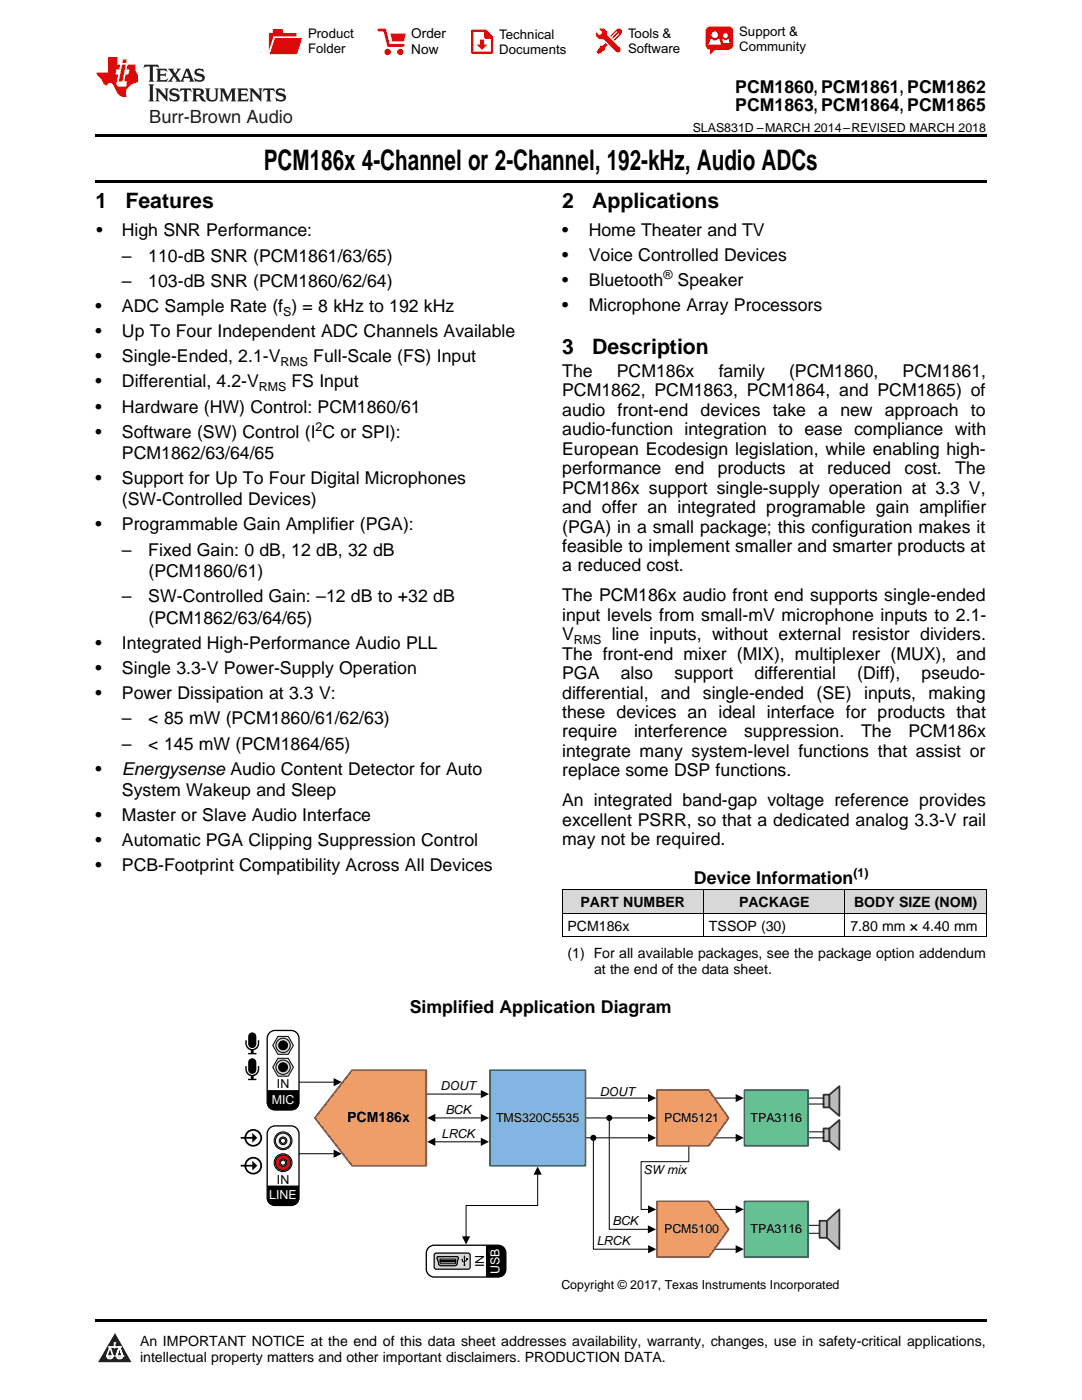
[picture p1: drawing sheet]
<svg xmlns="http://www.w3.org/2000/svg" width="216mm" height="279mm" viewBox="0 0 216 279" stroke-linecap="round" stroke-linejoin="round" font-family="sans-serif">
<defs><g id="words">
<text font-size="5.6" x="52.6" y="33.9">PCM186x 4-Channel or 2-Channel, 192-kHz, Audio ADCs</text>
<g font-size="4.2">
<text x="19" y="41.4">1</text>
<text x="25" y="41.4">Features</text>
<text x="112.2" y="41.4">2</text>
<text x="118.2" y="41.4">Applications</text>
<text x="112.2" y="70.6">3</text>
<text x="118.2" y="70.6">Description</text>
</g>
<text font-size="3.6" fill="#231f20" x="29.8" y="24.5">Burr-Brown Audio</text>
<g font-size="3.5">
<text x="146.7" y="18.6">PCM1860, PCM1861, PCM1862</text>
<text x="146.7" y="22.2">PCM1863, PCM1864, PCM1865</text>
<text x="19.2" y="47.1">•</text>
<text x="24.3" y="47.1">High SNR Performance:</text>
<text x="112.2" y="47.1">•</text>
<text x="117.5" y="47.1">Home Theater and TV</text>
<text x="24.3" y="52.2">–</text>
<text x="29.6" y="52.2">110-dB SNR (PCM1861/63/65)</text>
<text x="112.2" y="52.1">•</text>
<text x="117.5" y="52.1">Voice Controlled Devices</text>
<text x="24.3" y="57.3">–</text>
<text x="29.6" y="57.3">103-dB SNR (PCM1860/62/64)</text>
<text x="112.2" y="57.2">•</text>
<text x="117.5" y="57.2">Bluetooth</text>
<text x="135.2" y="57.2">Speaker</text>
<text x="19" y="62.3">•</text>
<text x="24.3" y="62.3">ADC Sample Rate (f ) = 8 kHz to 192 kHz</text>
<text x="112.2" y="62.2">•</text>
<text x="117.5" y="62.2">Microphone Array Processors</text>
<text x="19" y="67.3">•</text>
<text x="24.3" y="67.3">Up To Four Independent ADC Channels Available</text>
<text x="19" y="72.3">•</text>
<text x="19" y="77.3">•</text>
<text x="24.3" y="72.3">Single-Ended, 2.1-V</text>
<text x="24.3" y="77.3">Differential, 4.2-V</text>
<text x="58.2" y="77.3">FS Input</text>
<text x="62.5" y="72.3">Full-Scale (FS) Input</text>
<text x="112.2" y="75.2">The</text>
<text x="123.1" y="75.2">PCM186x</text>
<text x="143.4" y="75.2">family</text>
<text x="157.4" y="75.2">(PCM1860,</text>
<text x="180.1" y="75.2">PCM1861,</text>
<text x="19" y="82.3">•</text>
<text x="24.3" y="82.3">Hardware (HW) Control: PCM1860/61</text>
<text x="112.2" y="79.1">PCM1862, PCM1863, PCM1864, and PCM1865) of</text>
<text x="112.2" y="83">audio front-end devices take a new approach to</text>
<text x="19" y="87.3">•</text>
<text x="24.3" y="87.3">Software (SW) Control (I C or SPI):</text>
<text x="112.2" y="86.9">audio-function integration to ease compliance with</text>
<text x="24.3" y="91.6">PCM1862/63/64/65</text>
<text x="112.2" y="90.8">European Ecodesign legislation, while enabling high-</text>
<text x="112.2" y="94.7">performance</text>
<text x="134.7" y="94.7">end</text>
<text x="143.2" y="94.7">products</text>
<text x="159.4" y="94.7">at</text>
<text x="165.1" y="94.7">reduced</text>
<text x="180.5" y="94.7">cost.</text>
<text x="190.6" y="94.7">The</text>
<text x="19" y="96.6">•</text>
<text x="24.3" y="96.6">Support for Up To Four Digital Microphones</text>
<text x="24.3" y="100.8">(SW-Controlled Devices)</text>
<text x="112.2" y="98.5">PCM186x support single-supply operation at 3.3 V,</text>
<text x="19" y="105.8">•</text>
<text x="24.3" y="105.8">Programmable Gain Amplifier (PGA):</text>
<text x="112.2" y="102.4">and offer an integrated programable gain amplifier</text>
<text x="112.2" y="106.3">(PGA) in a small package; this configuration makes it</text>
<text x="24.3" y="110.9">–</text>
<text x="29.6" y="110.9">Fixed Gain: 0 dB, 12 dB, 32 dB</text>
<text x="112.2" y="110.2">feasible to implement smaller and smarter products at</text>
<text x="29.6" y="115.1">(PCM1860/61)</text>
<text x="112.2" y="114.1">a reduced cost.</text>
<text x="24.3" y="120.2">–</text>
<text x="29.6" y="120.2">SW-Controlled Gain: –12 dB to +32 dB</text>
<text x="29.6" y="124.5">(PCM1862/63/64/65)</text>
<text x="112.2" y="120">The PCM186x audio front end supports single-ended</text>
<text x="112.2" y="123.9">input levels from small-mV microphone inputs to 2.1-</text>
<text x="19" y="129.5">•</text>
<text x="24.3" y="129.5">Integrated High-Performance Audio PLL</text>
<text x="112.2" y="127.8">V</text>
<text x="112.2" y="131.7">The front-end mixer (MIX), multiplexer (MUX), and</text>
<text x="122.1" y="127.8">line inputs, without external resistor dividers.</text>
<text x="19" y="134.5">•</text>
<text x="24.3" y="134.5">Single 3.3-V Power-Supply Operation</text>
<text x="112.2" y="135.5">PGA</text>
<text x="123.9" y="135.5">also</text>
<text x="134.6" y="135.5">support</text>
<text x="150.6" y="135.5">differential</text>
<text x="171.1" y="135.5">(Diff),</text>
<text x="183.9" y="135.5">pseudo-</text>
<text x="19" y="139.5">•</text>
<text x="24.3" y="139.5">Power Dissipation at 3.3 V:</text>
<text x="112.2" y="139.4">differential,</text>
<text x="112.2" y="143.3">these devices an ideal interface for products that</text>
<text x="131.9" y="139.4">and single-ended (SE)</text>
<text x="172.4" y="139.4">inputs, making</text>
<text x="24.3" y="144.6">–</text>
<text x="24.3" y="149.6">–</text>
<text x="29.6" y="144.6">&lt; 85 mW (PCM1860/61/62/63)</text>
<text x="29.6" y="149.6">&lt; 145 mW (PCM1864/65)</text>
<text x="112.2" y="147.2">require</text>
<text x="126.5" y="147.2">interference</text>
<text x="148.5" y="147.2">suppression.</text>
<text x="171.8" y="147.2">The</text>
<text x="181.3" y="147.2">PCM186x</text>
<text x="19" y="154.7">•</text>
<text x="24.3" y="154.7">Energysense Audio Content Detector for Auto</text>
<text x="112.2" y="151.1">integrate many system-level functions that assist or</text>
<text x="112.2" y="154.9">replace some DSP functions.</text>
<text x="24.3" y="158.9">System Wakeup and Sleep</text>
<text x="112.2" y="160.9">An integrated band-gap voltage reference provides</text>
<text x="19" y="163.9">•</text>
<text x="24.3" y="163.9">Master or Slave Audio Interface</text>
<text x="112.2" y="164.8">excellent PSRR, so that a dedicated analog 3.3-V rail</text>
<text x="19" y="168.9">•</text>
<text x="19" y="173.9">•</text>
<text x="24.3" y="168.9">Automatic PGA Clipping Suppression Control</text>
<text x="24.3" y="173.9">PCB-Footprint Compatibility Across All Devices</text>
<text x="112.2" y="168.7">may not be required.</text>
<text x="138.5" y="176.4">Device Information</text>
<text x="81.8" y="202.1">Simplified Application Diagram</text>
</g>
<g font-size="2.8">
<text x="113.2" y="185.7">PCM186x</text>
<text x="115.8" y="181">PART NUMBER</text>
<text x="141.5" y="185.7">TSSOP (30)</text>
<text x="147.5" y="181">PACKAGE</text>
<text x="169.7" y="185.7">7.80 mm × 4.40 mm</text>
<text x="170.4" y="181">BODY SIZE (NOM)</text>
<text x="113.2" y="191.2">(1) For all available packages, see the package option addendum</text>
<text x="118.5" y="194.4">at the end of the data sheet.</text>
<text x="69.3" y="224">PCM186x</text>
<text x="27.9" y="268.6">An IMPORTANT NOTICE at the end of this data sheet addresses availability, warranty, changes, use in safety-critical applications,</text>
<text x="27.9" y="271.8">intellectual property matters and other important disclaimers. PRODUCTION DATA.</text>
</g>
<g font-size="2.7">
<text x="82.1" y="7.7">Order</text>
<text x="82.1" y="10.7">Now</text>
</g>
<g font-size="2.6">
<text x="61.5" y="7.6">Product</text>
<text x="61.5" y="10.6">Folder</text>
<text x="99.6" y="7.8">Technical</text>
<text x="99.6" y="10.8">Documents</text>
<text x="125.3" y="7.6">Tools &amp;</text>
<text x="125.3" y="10.6">Software</text>
<text x="147.5" y="7.2">Support &amp;</text>
<text x="147.5" y="10.2">Community</text>
</g>
<g font-size="2.5">
<text x="138.2" y="26.3">SLAS831D –MARCH 2014–REVISED MARCH 2018</text>
<text x="132.4" y="55.7">®</text>
<text x="56.5" y="63">S</text>
<text x="56" y="73">RMS</text>
<text x="51.6" y="78">RMS</text>
<text x="63" y="85.9">2</text>
<text x="114.5" y="128.5">RMS</text>
<text x="170.3" y="175">(1)</text>
<text x="55.3" y="217.2">IN</text>
<text x="87.9" y="217.5">DOUT</text>
<text x="119.7" y="218.7">DOUT</text>
<text x="88.1" y="227">LRCK</text>
<text x="88.9" y="222.3">BCK</text>
<text x="99" y="223.9">TMS320C5535</text>
<text x="132.5" y="223.9">PCM5121</text>
<text x="149.8" y="223.9">TPA3116</text>
<text x="55.3" y="236.3">IN</text>
<text x="128.4" y="234.3">SW mix</text>
<text x="122.2" y="244.5">BCK</text>
<text x="119.1" y="248.5">LRCK</text>
<text x="132.5" y="246.1">PCM5100</text>
<text x="149.8" y="246.1">TPA3116</text>
<text x="96.6" y="252.9" transform="rotate(-90 96.6 252.9)">IN</text>
<text x="112" y="257.2">Copyright © 2017, Texas Instruments Incorporated</text>
</g>
<g font-size="2.5" fill="#fff">
<text x="54.2" y="220.3">MIC</text>
<text x="53.7" y="239.3">LINE</text>
<text x="99.7" y="254.2" transform="rotate(-90 99.7 254.2)">USB</text>
</g>
</g></defs>
<g fill="#d8d8d8">
<path d="M112.2 177.7h28.2v4.6h-28.2z"/>
<path d="M140.4 177.7h28.2v4.6h-28.2z"/>
<path d="M168.6 177.7h28.2v4.6h-28.2z"/>
</g>
<path d="M22.9 266l3.3 5.9h-6.6z" fill="#231f20"/>
<path d="M21.3 270.6h1.2l-.3 .5h-.3a.53 .53 0 0 1-.6-.5z" fill-rule="evenodd" fill="#fff"/>
<path d="M21.3 270.6h1.2l-.3 .5h-.3a.53 .53 0 0 1-.6-.5z" fill="none" stroke="#231f20" stroke-width=".33"/>
<path d="M21.3 270.6l1.2 .1-.3 .4h-.5z" fill="none" stroke="#fff" stroke-width=".33"/>
<path d="M22.9 268.9h.1" fill="none" stroke="#fff" stroke-width=".33"/>
<path d="M22.9 268v.9z" fill="#fff"/>
<path d="M22.9 268v.9z" fill="none" stroke="#fff" stroke-width=".33"/>
<circle cx="22.9" cy="268" r=".16" fill="#fff"/>
<path d="M21.8 268.8h.1" fill="none" stroke="#fff" stroke-width=".33"/>
<path d="M21.8 268.8h2.2z" fill="#fff"/>
<path d="M21.8 268.8h2.2z" fill="none" stroke="#fff" stroke-width=".33"/>
<circle cx="24" cy="268.8" r=".16" fill="#fff"/>
<path d="M23.2 270.6h.1" fill="none" stroke="#fff" stroke-width=".33"/>
<path d="M23.8 268.8l-.6 1.8z" fill="#fff"/>
<path d="M23.8 268.8l-.6 1.8z" fill="none" stroke="#fff" stroke-width=".33"/>
<path d="M23.8 268.8l.7 1.8z" fill="#fff"/>
<path d="M23.8 268.8l.7 1.8z" fill="none" stroke="#fff" stroke-width=".33"/>
<path d="M24.4 270.6h.1" fill="none" stroke="#fff" stroke-width=".33"/>
<circle cx="21.3" cy="270.6" r=".16" fill="#fff"/>
<path d="M22 268.8l-.7 1.8z" fill="#fff"/>
<path d="M22 268.8l-.7 1.8z" fill="none" stroke="#fff" stroke-width=".33"/>
<path d="M22 268.8l.5 1.8z" fill="#fff"/>
<path d="M22 268.8l.5 1.8z" fill="none" stroke="#fff" stroke-width=".33"/>
<circle cx="22.5" cy="270.6" r=".16" fill="#fff"/>
<path d="M23.3 270.6h1.2a.63 .63 0 0 1-.6 .5 .63 .63 0 0 1-.6-.5z" fill-rule="evenodd" fill="#fff"/>
<path d="M23.3 270.6h1.2a.63 .63 0 0 1-.6 .5 .63 .63 0 0 1-.6-.5z" fill="none" stroke="#231f20" stroke-width=".33"/>
<path d="M23.3 270.6h1.2l-.4 .5h-.5z" fill="none" stroke="#fff" stroke-width=".33"/>
<path d="M23.2 270.6h.1" fill="none" stroke="#fff" stroke-width=".33"/>
<circle cx="24.5" cy="270.6" r=".16" fill="#fff"/>
<path d="M19 263.2h177.8v.5h-177.8z" fill="#000"/>
<path d="M164.3 218.5h1.2v2.5h-1.2z" fill-rule="evenodd" fill="#bababa"/>
<path d="M164.3 218.5h1.2v2.5h-1.2z" fill="none" stroke="#303030" stroke-width=".35"/>
<path d="M165.5 218.5l2-1.7v5.9l-2-1.7z" fill-rule="evenodd" fill="#bababa"/>
<path d="M165.5 218.5l2-1.7v5.9l-2-1.7z" fill="none" stroke="#303030" stroke-width=".35"/>
<path d="M164.3 225.2h1.2v2.6h-1.2z" fill-rule="evenodd" fill="#bababa"/>
<path d="M164.3 225.2h1.2v2.6h-1.2z" fill="none" stroke="#303030" stroke-width=".35"/>
<path d="M165.5 225.2l2-1.7v6l-2-1.7z" fill-rule="evenodd" fill="#bababa"/>
<path d="M165.5 225.2l2-1.7v6l-2-1.7z" fill="none" stroke="#303030" stroke-width=".35"/>
<path d="M161.3 244.5h2.3M161.3 246.1h2.3" fill="none" stroke="#000" stroke-width=".2"/>
<path d="M163.5 243.6h1.5v3.4h-1.5z" fill-rule="evenodd" fill="#bababa"/>
<path d="M163.5 243.6h1.5v3.4h-1.5z" fill="none" stroke="#303030" stroke-width=".35"/>
<path d="M165 243.6l2.5-2.2v7.9l-2.5-2.3z" fill-rule="evenodd" fill="#bababa"/>
<path d="M165 243.6l2.5-2.2v7.9l-2.5-2.3z" fill="none" stroke="#303030" stroke-width=".35"/>
<g fill="none" stroke="#000" stroke-width=".2">
<path d="M54.9 216h11.9M142.2 219.1h4.8M161.3 219.1h3.1M107.3 234.2v6.4h-14.3v6.3M118.4 227.1v22.2h11.1M121.6 223.1v22.2h7.9M137.4 228.5v3.3h-9.5v9.6h1.6M142.2 227.1h4.8M161.3 225.9h3.1M161.3 227.1h3.1M161.3 220.3h3.1M142.2 241.4h4.8"/>
<path d="M142.2 249.3h4.8"/>
</g>
<g fill="#000">
<path d="M66.6 215.2l1.6 .8-1.6 .8zM146.8 218.3l1.6 .8-1.6 .9zM107.3 232.8l.8 1.6h-1.6zM146.8 226.3l1.6 .8-1.6 .8zM92.2 246.7h1.6l-.8 1.7zM129.3 244.5l1.6 .8-1.6 .8zM129.3 240.6l1.6 .8-1.6 .8zM129.3 248.5l1.7 .8-1.7 .8zM146.8 240.6l1.6 .8-1.6 .8zM146.8 248.5l1.6 .8-1.6 .8z"/>
<circle cx="118.4" cy="227.1" r=".61"/>
<circle cx="121.6" cy="223.1" r=".61"/>
</g>
<path d="M131.1 239.8h10.3l4 5.5-4 5.6h-10.3z" fill-rule="evenodd" fill="#ef9e67"/>
<path d="M131.1 239.8h10.3l4 5.5-4 5.6h-10.3z" fill="none" stroke="#84471f" stroke-width=".35"/>
<path d="M116.8 219.1h12.7M116.8 223.1h12.7M116.8 227.1h12.7" fill="none" stroke="#000" stroke-width=".2"/>
<path d="M129.3 218.3l1.6 .8-1.6 .9zM129.3 222.3l1.6 .8-1.6 .8zM129.3 226.3l1.6 .8-1.6 .8z" fill="#000"/>
<path d="M131.1 217.6h10.3l4 5.5-4 5.6h-10.3z" fill-rule="evenodd" fill="#ef9e67"/>
<path d="M131.1 217.6h10.3l4 5.5-4 5.6h-10.3z" fill="none" stroke="#84471f" stroke-width=".35"/>
<path d="M85 218.3h11.1M86.7 227.9h9.4M86.7 223.1h9.4" fill="none" stroke="#000" stroke-width=".2"/>
<path d="M95.9 217.5l1.7 .8-1.7 .9zM85.2 227.9l1.7-.8v1.6zM85.2 223.1l1.7-.8v1.6zM95.9 227.1l1.7 .8-1.7 .8zM95.9 222.3l1.7 .8-1.7 .8z" fill="#000"/>
<path d="M85.7 248.8l.9-.3h12.7a1.59 1.59 0 0 1 1.6 1.6v3.2a1.59 1.59 0 0 1-1.6 1.6h-12.7a1.59 1.59 0 0 1-1.5-1.6v-3.2v-.5z" fill-rule="evenodd" fill="#fff"/>
<path d="M85.7 248.8l.9-.3h12.7a1.59 1.59 0 0 1 1.6 1.6v3.2a1.59 1.59 0 0 1-1.6 1.6h-12.7a1.59 1.59 0 0 1-1.5-1.6v-3.2v-.5z" fill="none" stroke="#000" stroke-width=".26"/>
<path d="M97 248.5h2.6a1.3 1.3 0 0 1 1.3 1.3v3.8a1.29 1.29 0 0 1-1.3 1.3h-2.6z" fill-rule="evenodd" fill="#000"/>
<path d="M86.8 250.2h6.8l.2 .3-.1 2.6-.3 .2-6.6-.1-.2-.3v-2.4z" fill="none" stroke="#000" stroke-width=".2"/>
<path d="M86.8 250.2h6.8l.2 .3-.1 2.6-.3 .2-6.6-.1-.2-.3v-2.4z" fill-rule="evenodd" fill="#d8d8d8"/>
<path d="M86.8 250.2h6.8l.2 .3-.1 2.6-.3 .2-6.6-.1-.2-.3v-2.4zM87.2 250.9l.3-.1h3.7l.3 .3-.3 1.1-.2 .3-3 .1-.4-.2z" fill="none" stroke="#000" stroke-width=".2"/>
<path d="M87.2 250.9l.3-.1h3.7l.3 .3-.3 1.1-.2 .3-3 .1-.4-.2z" fill-rule="evenodd" fill="#a5a5a5"/>
<path d="M87.2 250.9l.3-.1h3.7l.3 .3-.3 1.1-.2 .3-3 .1-.4-.2z" fill="none" stroke="#000" stroke-width=".2"/>
<path d="M87.8 251.3h3.1v.8h-3.1z" fill-rule="evenodd" fill="#f2f2f2"/>
<path d="M54.9 230.3h11.9M87.8 251.3h3.1v.8h-3.1zM87.8 251.6h3.1v.2h-3.1zM92.2 251.4l.2 .4 .3 .1M92.7 250.8v1.6M93.1 251.2v.3l-.4 .2" fill="none" stroke="#000" stroke-width=".2"/>
<path d="M87.8 251.7h3.1" fill="none" stroke="#000" stroke-width=".21"/>
<g fill="#000">
<path d="M50.3 226.1l1 1-1 1zM50.3 231.6l1 1-1 1zM66.6 229.4l1.6 .9-1.6 .8zM92.7 250.5l.2 .5h-.4z"/>
<path d="M92.1 251.3h.2v.2h-.2z" fill-rule="evenodd"/>
<path d="M93 251.1h.3v.3h-.3z" fill-rule="evenodd"/>
<circle cx="92.7" cy="252.5" r=".2"/>
</g>
<g fill="none" stroke="#000" stroke-width=".35">
<path d="M48.2 227.1h2.3M48.2 232.6h2.3"/>
<circle cx="50.5" cy="227.1" r="1.59"/>
<circle cx="50.5" cy="232.6" r="1.59"/>
</g>
<path d="M53.6 225.3l.8-.5 .5-.1h3.2a1.59 1.59 0 0 1 1.6 1.6v12.7a1.59 1.59 0 0 1-1.6 1.6h-3.2a1.59 1.59 0 0 1-1.6-1.6v-12.7z" fill-rule="evenodd" fill="#fff"/>
<path d="M53.6 225.3l.8-.5 .5-.1h3.2a1.59 1.59 0 0 1 1.6 1.6v12.7a1.59 1.59 0 0 1-1.6 1.6h-3.2a1.59 1.59 0 0 1-1.6-1.6v-12.7z" fill="none" stroke="#000" stroke-width=".26"/>
<path d="M53.3 236.6h6.4v2.7a1.3 1.3 0 0 1-1.3 1.3h-3.8a1.29 1.29 0 0 1-1.3-1.3z" fill-rule="evenodd" fill="#000"/>
<circle cx="56.5" cy="227.7" r="1.79" fill="#a5a5a5"/>
<circle cx="56.5" cy="227.7" r="1.79" fill="none" stroke="#000" stroke-width=".2"/>
<circle cx="56.5" cy="227.7" r="1.53" fill="#f2f2f2"/>
<circle cx="56.5" cy="227.7" r="1.53" fill="none" stroke="#000" stroke-width=".2"/>
<circle cx="56.5" cy="227.7" r=".77" fill="#7f7f7f"/>
<circle cx="56.5" cy="227.7" r=".77" fill="none" stroke="#000" stroke-width=".2"/>
<circle cx="56.5" cy="227.7" r=".5" fill="#fff"/>
<circle cx="56.5" cy="227.7" r=".5" fill="none" stroke="#000" stroke-width=".2"/>
<circle cx="56.5" cy="232" r="1.79" fill="#a5a5a5"/>
<circle cx="56.5" cy="232" r="1.79" fill="none" stroke="#000" stroke-width=".2"/>
<circle cx="56.5" cy="232" r="1.53" fill="#e60000"/>
<circle cx="56.5" cy="232" r="1.53" fill="none" stroke="#000" stroke-width=".2"/>
<circle cx="56.5" cy="232" r=".77" fill="#7f7f7f"/>
<circle cx="56.5" cy="232" r=".77" fill="none" stroke="#000" stroke-width=".2"/>
<circle cx="56.5" cy="232" r=".5" fill="#fff"/>
<circle cx="56.5" cy="232" r=".5" fill="none" stroke="#000" stroke-width=".2"/>
<path d="M53.6 206.3l.8-.6 .5-.1h3.2a1.59 1.59 0 0 1 1.6 1.6v12.7a1.59 1.59 0 0 1-1.6 1.6h-3.2a1.59 1.59 0 0 1-1.6-1.6v-12.7z" fill-rule="evenodd" fill="#fff"/>
<path d="M53.6 206.3l.8-.6 .5-.1h3.2a1.59 1.59 0 0 1 1.6 1.6v12.7a1.59 1.59 0 0 1-1.6 1.6h-3.2a1.59 1.59 0 0 1-1.6-1.6v-12.7z" fill="none" stroke="#000" stroke-width=".26"/>
<path d="M53.3 217.6h6.4v2.6a1.3 1.3 0 0 1-1.3 1.3h-3.8a1.29 1.29 0 0 1-1.3-1.3z" fill-rule="evenodd" fill="#000"/>
<path d="M55.5 206.8h2l1.1 1.8-1.1 1.8h-2l-1.1-1.8z" fill-rule="evenodd" fill="#dbdbdb"/>
<path d="M55.5 206.8h2l1.1 1.8-1.1 1.8h-2l-1.1-1.8z" fill="none" stroke="#000" stroke-width=".2"/>
<circle cx="56.5" cy="208.6" r="1.43" fill="#dbdbdb"/>
<g fill="none" stroke="#000" stroke-width=".2">
<circle cx="56.5" cy="208.6" r="1.43"/>
<circle cx="56.5" cy="208.6" r=".89"/>
</g>
<circle cx="56.5" cy="208.6" r=".89" fill="#000"/>
<path d="M55.5 211.2h2l1.1 1.8-1.1 1.8h-2l-1.1-1.8z" fill-rule="evenodd" fill="#dbdbdb"/>
<path d="M55.5 211.2h2l1.1 1.8-1.1 1.8h-2l-1.1-1.8z" fill="none" stroke="#000" stroke-width=".2"/>
<circle cx="56.5" cy="213" r="1.43" fill="#dbdbdb"/>
<g fill="none" stroke="#000" stroke-width=".2">
<circle cx="56.5" cy="213" r=".89"/>
<circle cx="56.5" cy="213" r="1.43"/>
</g>
<g fill="#000">
<path d="M48.9 207.6h.3a1.27 1.27 0 0 0 1.5 1.7 1.36 1.36 0 0 0 .7-1.7h.3a1.62 1.62 0 0 1-1.1 2v.5h.6v.3h-1.7v-.3h.6v-.5a1.62 1.62 0 0 1-1.2-2z" fill-rule="evenodd"/>
<path d="M48.9 212.8h.3a1.27 1.27 0 0 0 1.5 1.7 1.36 1.36 0 0 0 .7-1.7h.3a1.62 1.62 0 0 1-1.1 2v.5h.6v.3h-1.7v-.3h.6v-.5a1.62 1.62 0 0 1-1.2-2z" fill-rule="evenodd"/>
<path d="M49.8 206.3a.81 .81 0 0 1 .8-.2 .81 .81 0 0 1 .5 .8v1.4a.81 .81 0 0 1-.8 .9 .81 .81 0 0 1-.8-.9v-1.4z" fill-rule="evenodd"/>
<path d="M49.8 211.4a.81 .81 0 0 1 .8-.1 .81 .81 0 0 1 .5 .7v1.5a.81 .81 0 0 1-.8 .8 .81 .81 0 0 1-.8-.8v-1.5z" fill-rule="evenodd"/>
<circle cx="56.5" cy="213" r=".89"/>
</g>
<path d="M97.8 213.6h19v19h-19z" fill-rule="evenodd" fill="#82b5e2"/>
<path d="M97.8 213.6h19v19h-19z" fill="none" stroke="#295c75" stroke-width=".35"/>
<path d="M70.2 213.6h14.9v19h-14.9l-7.4-9.5z" fill-rule="evenodd" fill="#ef9e67"/>
<path d="M70.2 213.6h14.9v19h-14.9l-7.4-9.5z" fill="none" stroke="#84471f" stroke-width=".35"/>
<path d="M148.6 217.6h12.7v11.1h-12.7z" fill-rule="evenodd" fill="#65c192"/>
<path d="M148.6 217.6h12.7v11.1h-12.7z" fill="none" stroke="#286b49" stroke-width=".35"/>
<path d="M148.6 239.8h12.7v11.1h-12.7z" fill-rule="evenodd" fill="#65c192"/>
<path d="M148.6 239.8h12.7v11.1h-12.7z" fill="none" stroke="#286b49" stroke-width=".35"/>
<path d="M112.2 177.6h84.6M112.2 177.7v9.3M140.4 177.7v9.3M168.6 177.7v9.3M196.8 177.7v9.3M112.2 186.9h84.6M112.2 182.3h84.6" fill="none" stroke="#000" stroke-width=".2"/>
<path d="M19 35.9h177.8v.5h-177.8zM19 26.8h177.8v.6h-177.8z" fill="#000"/>
<path d="M28.8 12.9l-.2 .6 .4-.2a.65 .65 0 0 1 .9 .2v2.4l-.3 .4h1.2l-.3-.4v-2.4a.9 .9 0 0 1 1.2 .1l-.1-.7zM31.2 13.7l.2 .4v1.8l-.2 .4h2.1l.2-.7a1.3 1.3 0 0 1-1.5 .4v-.9h.8l.3 .2v-.7l-.3 .2h-.8v-.6l.2-.2a1.12 1.12 0 0 1 1.1 .3l-.1-.6zM33.5 13.7l1 1.3-1 1.3h.9l-.2-.2 .5-.9 .5 .9-.2 .2h1.8l-.2-.2 .1-.5h1.1l.1 .4-.2 .3h1.1l-.3-.4-.8-2.2h-.6l-1 2.4-1-1.2 1-1.2h-.9l.2 .2-.4 .8-.5-.7 .2-.3zM37.3 14.2l.4 1.1h-.9zM39.1 13.9a.73 .73 0 0 0-.3 .8 .73 .73 0 0 0 .7 .5l.7 .1 .2 .3a.88 .88 0 0 1-.9 .4 .88 .88 0 0 1-.7-.5l.1 .8 .3-.1a1.04 1.04 0 0 0 1.1 .1 1.04 1.04 0 0 0 .5-1.1 1.63 1.63 0 0 0-1.4-.6l-.1-.3a.8 .8 0 0 1 1.3 .1l-.1-.7-.2 .1-.6-.1zM29.6 16.8l.3 .5v2.5l-.3 .4h1.2l-.3-.4v-2.5l.3-.5zM31 17.6l.2 .5v1.7l-.2 .4h.9l-.3-.4v-1.5l1.8 2v-2.2l.2-.5h-.8l.2 .3 .1 1.2-1.3-1.5zM34.1 17.8a.73 .73 0 0 0-.3 .8 .73 .73 0 0 0 .7 .5l.7 .2 .2 .3a.88 .88 0 0 1-.9 .4 .88 .88 0 0 1-.7-.6l.1 .8 .2-.1a1.03 1.03 0 0 0 1.2 .1 1.03 1.03 0 0 0 .5-1.1 1.62 1.62 0 0 0-1.4-.6l-.1-.2a.8 .8 0 0 1 1.3 .1l-.1-.8-.2 .2-.6-.2zM36 17.6l-.1 .8a.7 .7 0 0 1 .8-.4l.1 1.8-.3 .4h1.1l-.3-.4v-1.8a.73 .73 0 0 1 .9 .4l-.1-.8zM38.3 17.6l.3 .5v1.7l-.3 .4h1.1l-.2-.2-.1-.8h.3a.97 .97 0 0 1 .7 .7 .71 .71 0 0 0 1.1 .2l-1.2-1.1a.68 .68 0 0 0 .7-.6 .68 .68 0 0 0-.6-.7zM39.2 18h.1a.52 .52 0 0 1 .6 0 .52 .52 0 0 1 .1 .6l-.2 .2-.7 .1zM40.9 17.6l.2 .3a3 3 0 0 0 .3 2.1 1.18 1.18 0 0 0 2-.7v-1.4l.2-.3h-.8l.3 .5v1.2a.67 .67 0 0 1-.7 .7 .67 .67 0 0 1-.7-.7v-1.2l.3-.5zM43.8 17.6l.3 .5v1.7l-.3 .4h.8l-.2-.4v-1.6l.9 2.1 1-2.1v1.6l-.2 .4h1l-.2-.4v-1.7l.2-.5h-.9l-.7 1.7-.8-1.7zM47.3 17.6l.3 .5v1.7l-.3 .4h2.1l.2-.6a1.3 1.3 0 0 1-1.4 .3l-.1-.9h.9l.2 .2v-.7l-.2 .2h-.9v-.6l.2-.1a1.12 1.12 0 0 1 1.2 .3l-.2-.7zM49.7 17.6l.3 .5v1.7l-.3 .4h.9l-.3-.4v-1.5l1.8 2v-2.2l.3-.5h-.8l.2 .3v1.2l-1.3-1.5zM52.6 17.6l-.1 .8a.7 .7 0 0 1 .8-.4l.1 1.8-.3 .4h1.1l-.3-.4v-1.8a.73 .73 0 0 1 .9 .4l-.1-.8zM55.3 17.8a.73 .73 0 0 0-.3 .8 .73 .73 0 0 0 .7 .5l.7 .2 .2 .3a.88 .88 0 0 1-.9 .4 .88 .88 0 0 1-.7-.6l.1 .8 .3-.1a1.03 1.03 0 0 0 1.1 .1 1.03 1.03 0 0 0 .5-1.1 1.63 1.63 0 0 0-1.4-.6l-.1-.2a.8 .8 0 0 1 1.3 .1l-.1-.8-.2 .2-.6-.2z" fill="#231f20"/>
<path d="M21.6 11.4v3.1h-2.3l.1 .4 .9 1.1a1.06 1.06 0 0 0 1.1 1 .65 .65 0 0 1 .6-.4 .65 .65 0 0 1 .6 .3l.4 .9a1.84 1.84 0 0 0 2.3 1.5 1.8 1.8 0 0 1 1.1-2.5l1.1-.4-.1-1.6a1.77 1.77 0 0 1-.4-1.9h-1.6l-.2 1h.6l-.2 .9h-.5l-.3 1.1v.3l.5 .1-.2 1h-.7a.81 .81 0 0 1-1.1-.8l.3-1.7h-.6l.2-.9h.6l.2-1h-.5v-1.5zM24.3 12.9l-.6 3.4h.7l.7-3.4zM24.5 11.8l-.1 .8h.8l.1-.8z" fill="#ee1d23"/>
<g fill="#d60000">
<path d="M54.4 5.8h2v.8h2.8v4.2h-5.5v-4.2h.7z" fill-rule="evenodd"/>
<path d="M54.7 7.5h5.6l-1 3.3h-5.6z" fill-rule="evenodd"/>
</g>
<path d="M54.6 7.4h5.8l-.1 .1h-5.5l-1.1 3.3z" fill-rule="evenodd" fill="#fff"/>
<path d="M54.6 7.4h5.8l-.1 .1h-5.5l-1.1 3.3z" fill="none" stroke="#fff" stroke-width=".2"/>
<path d="M75.6 6h1.2l.7 3.1h3" fill="none" stroke="#d60000" stroke-width=".56"/>
<g fill="#d60000">
<path d="M77.9 6.7h3.1l-.4 1.5h-2.3z" fill-rule="evenodd"/>
<circle cx="77.3" cy="10.4" r=".64"/>
<circle cx="79.9" cy="10.4" r=".64"/>
</g>
<path d="M94.2 6.2h2.7l1.3 1.2v3.1h-4z" fill="none" stroke="#d60000" stroke-width=".44"/>
<g fill="#d60000">
<path d="M95.8 7.9h.8v1h.6l-1 1.1-1-1v-.1h.6z" fill-rule="evenodd"/>
<path d="M96.6 6.2h.3l1.3 1.2v.4h-1.3l-.3-.4z" fill-rule="evenodd"/>
<path d="M119.6 5.7h.9l.6 .6 .1 .7 2.5 2.5-.8 .8-2.3-2.3-1.1-.2-.6-.6v-.8l.7 .6 .5-.4v-.2l-.4-.5z" fill-rule="evenodd"/>
<path d="M119.9 9.1h.4l.5-.5 .4 .4-.5 .5v.4l-1.2 .9-.5-.5z" fill-rule="evenodd"/>
<path d="M123 5.9a.67 .67 0 0 1 .9 0 .67 .67 0 0 1 0 .9z" fill-rule="evenodd"/>
<path d="M123 5.9l.9 .9-1.2 1.2h-.2l.1-.2 .9-.9 .1-.2h-.3l-.9 1h-.2v-.2l.9-1 .1-.2h-.3l-.9 1h-.2v-.2z" fill-rule="evenodd"/>
<circle cx="123.3" cy="9.9" r=".54"/>
</g>
<path d="M121.1 6.3l-.1 .7" fill="none" stroke="#d60000" stroke-width=".2"/>
<g fill="#d60000">
<path d="M141.1 5.5l.6-.2h3.6a.95 .95 0 0 1 1 .9v2.8a.95 .95 0 0 1-1 .9h-3.6a.95 .95 0 0 1-.9-.9v-2.8z" fill-rule="evenodd"/>
<path d="M141.7 9.9h.9l-.7 .9h-.2z" fill-rule="evenodd"/>
</g>
<g fill="#fff">
<path d="M144.3 8.6h1.3z"/>
<path d="M141.8 7.8h.3l.1 .2h.8l.2-.2h.3l.4 1.1h-2.5z" fill-rule="evenodd"/>
<path d="M144.2 7.8h.2l.2 .2h.4l.2-.2h.2l.2 .8h-1.3z" fill-rule="evenodd"/>
<circle cx="142.6" cy="6.9" r=".65"/>
<circle cx="144.8" cy="7.1" r=".48"/>
</g>
<use href="#words"/>
</svg>
